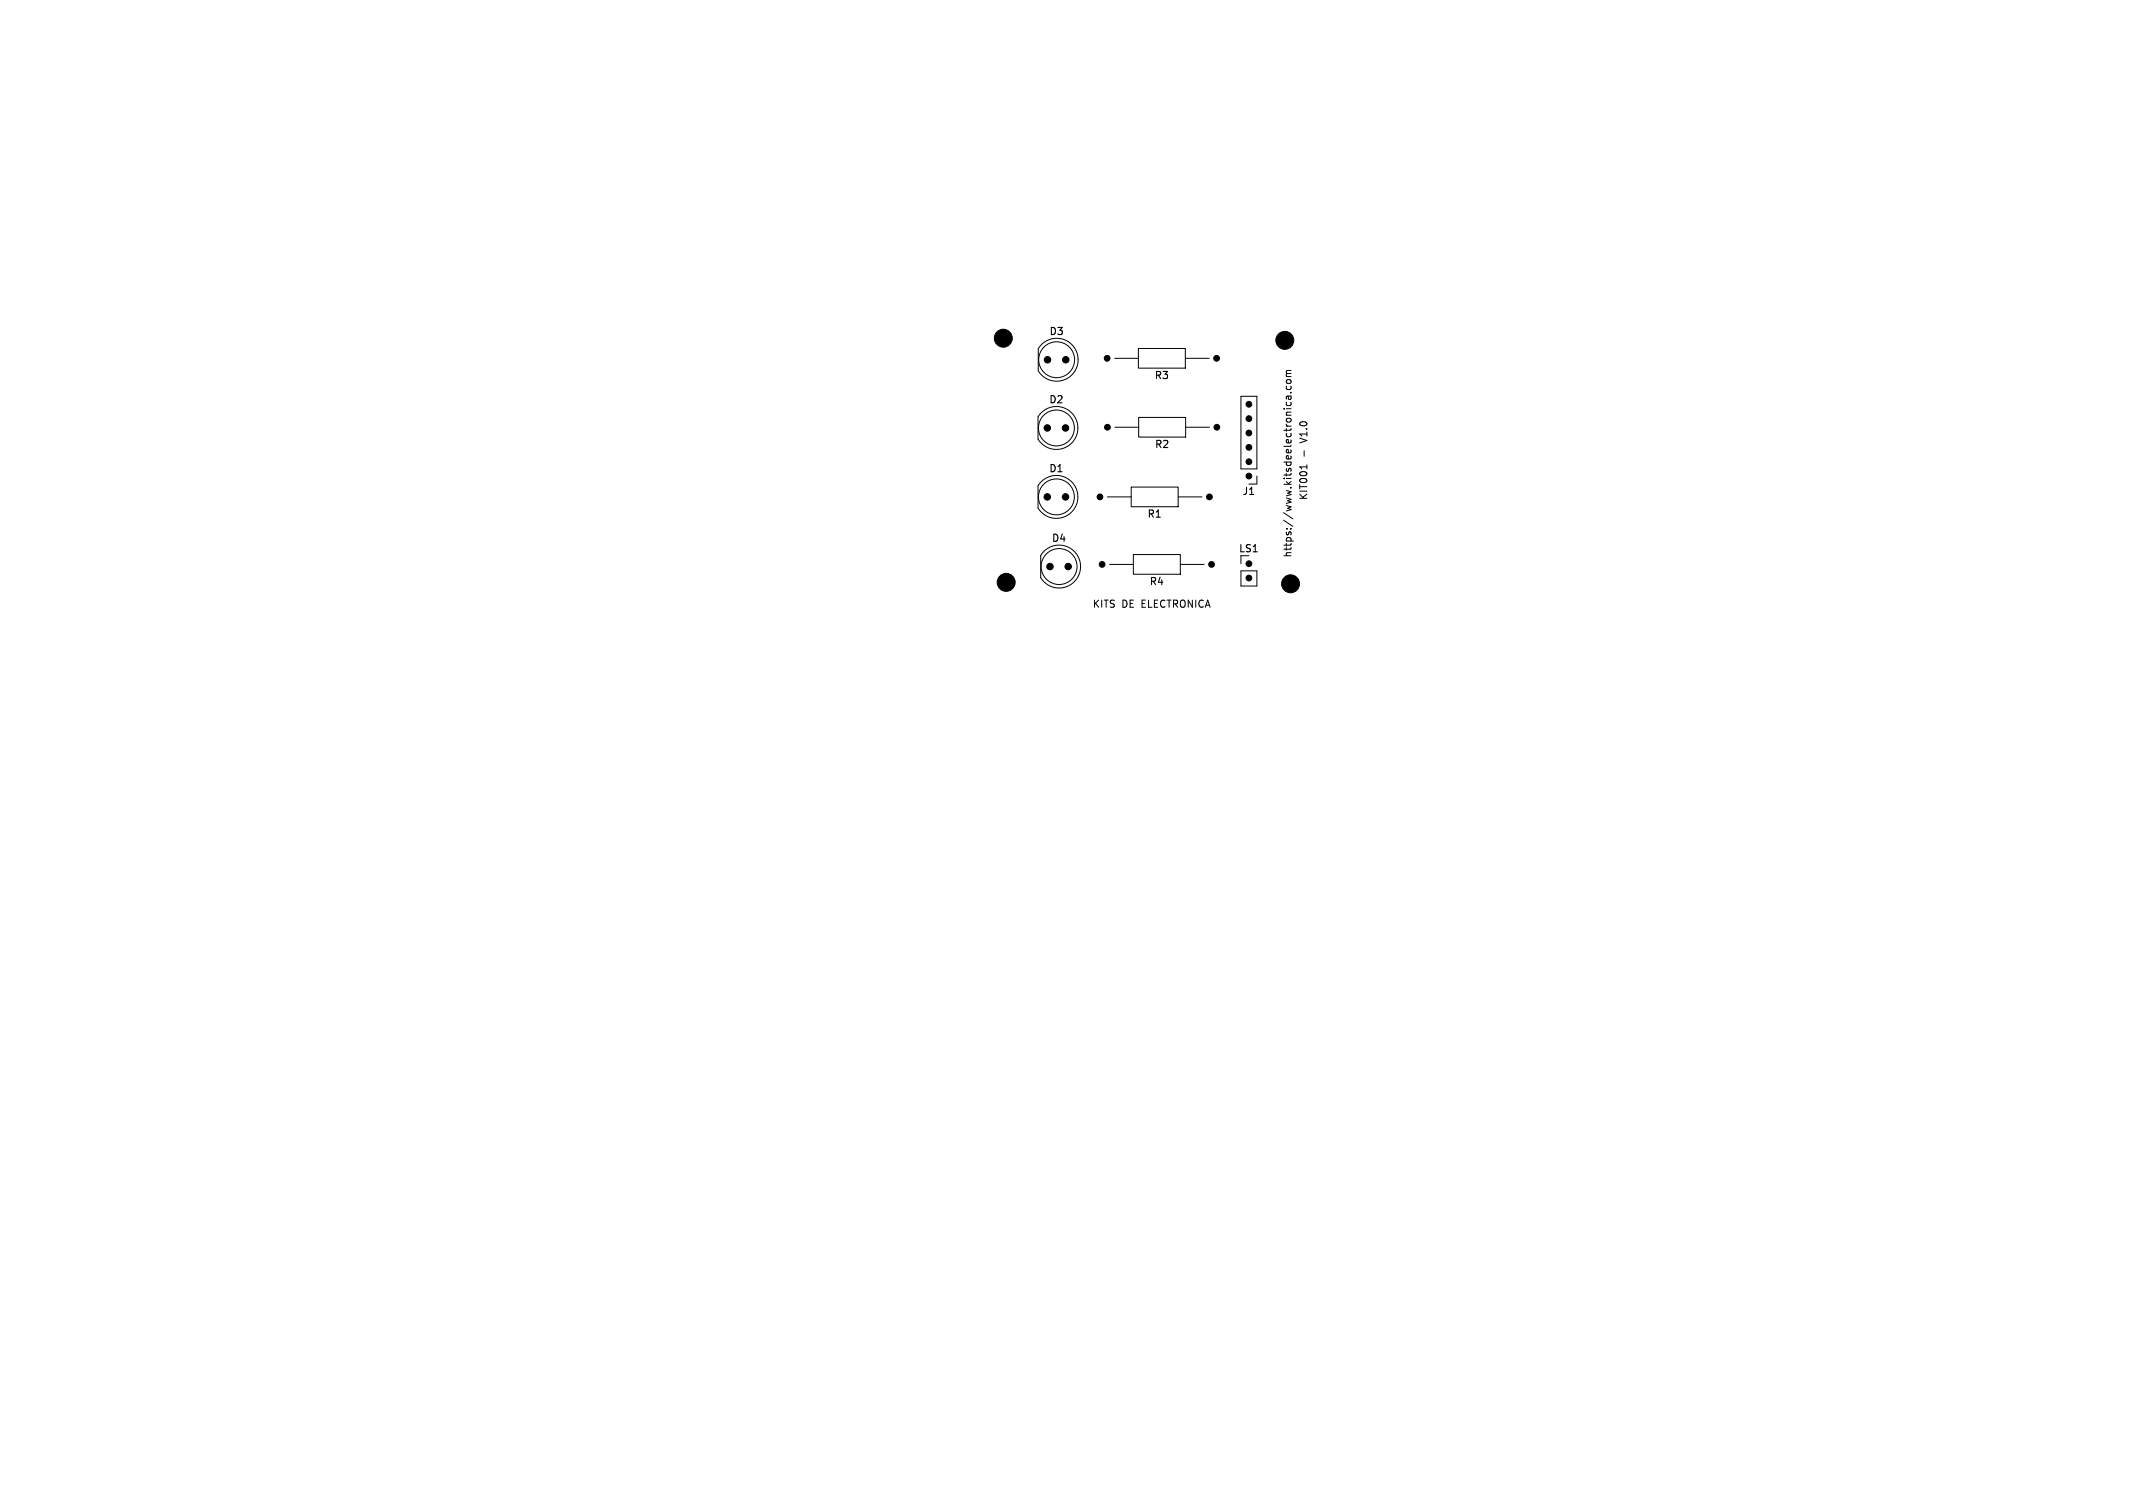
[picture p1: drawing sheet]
<svg xmlns="http://www.w3.org/2000/svg" width="297mm" height="210mm" viewBox="0 0 297 210" stroke-linecap="round" stroke-linejoin="round" font-family="sans-serif">
<defs><g id="words">
<g font-size="1.4">
<text x="146" y="46.9">D3</text>
<text x="160.7" y="53">R3</text>
<text x="146" y="56.4">D2</text>
<text x="146" y="66">D1</text>
<text x="160.7" y="62.6">R2</text>
<text x="182.1" y="61.6" transform="rotate(-90 182.1 61.6)">V1.0</text>
<text x="172.9" y="69.1">J1</text>
<text x="182.1" y="69.7" transform="rotate(-90 182.1 69.7)">KIT001</text>
<text x="146.4" y="75.7">D4</text>
<text x="159.7" y="72.3">R1</text>
<text x="172.4" y="77.1">LS1</text>
<text x="179.9" y="77.7" transform="rotate(-90 179.9 77.7)">https://www.kitsdeelectronica.com</text>
<text x="160" y="81.7">R4</text>
<text x="152.1" y="84.7">KITS DE ELECTRONICA</text>
</g>
</g></defs>
<g fill="none" stroke="#000" stroke-width=".14">
<path d="M145 57.5a2.99 2.99 0 0 1 4.4 .2 2.99 2.99 0 0 1-.6 4.3 2.99 2.99 0 0 1-4.3-.9v-3zM145 48a2.99 2.99 0 0 1 4.4 .2 2.99 2.99 0 0 1-.5 4.3 2.99 2.99 0 0 1-4.3-.9v-3zM155.2 49.9h3.3M155.2 59.5h3.4M158.5 48.5h6.6v2.8h-6.6zM158.6 58.1h6.5v2.8h-6.5zM165.1 49.9h3.3M165.1 59.5h3.3M172.8 55.2h2.2v10.1h-2.2zM179.1 52.4h.7M179.2 53l.4-.1 .1 .1 .1 .2-.2 .2h-.3l-.2-.2zM179.2 53.8l-.1 .3 .2 .2 .4-.1v-.4"/>
<path d="M179.2 56v.4M179.2 52l-.1 .2 .1 .2M179.2 52h.6M179.3 55.2l.1 .3 .1 .1 .3-.1-.1-.3M179.7 54.7h.1M179.7 56v.4M179.8 51.6h-.6l-.1 .3 .1 .1M179.8 55.2h-.6v.4M145 67.1a2.99 2.99 0 0 1 4.4 .2 2.99 2.99 0 0 1-.6 4.3 2.99 2.99 0 0 1-4.3-.9v-3zM145.4 76.8a2.99 2.99 0 0 1 4.3 .2 2.99 2.99 0 0 1-.5 4.3 2.99 2.99 0 0 1-4.3-.9v-3zM154.2 69.2h3.3M154.5 78.6h3.3"/>
<path d="M157.5 67.8h6.5v2.8h-6.5zM157.8 77.2h6.5v2.8h-6.5zM164 69.2h3.4M164.3 78.6h3.4M172.8 77.4v1.1M172.8 79.5h2.2v2.1h-2.2zM175 66.3v1.1h-1.1M181.6 62.8v.7M182 64.7v.6"/>
<circle cx="147.1" cy="59.6" r="2.5"/>
<circle cx="147.1" cy="50.1" r="2.5"/>
<circle cx="147.1" cy="69.2" r="2.5"/>
<circle cx="147.5" cy="78.9" r="2.5"/>
</g>
<g fill="#000" stroke="#000" stroke-width=".14">
<circle cx="139.7" cy="47.1" r="1.25"/>
<circle cx="145.8" cy="59.6" r=".45"/>
<circle cx="145.9" cy="50.1" r=".45"/>
<circle cx="148.4" cy="59.6" r=".45"/>
<circle cx="148.4" cy="50.1" r=".45"/>
<circle cx="154.2" cy="49.9" r=".4"/>
<circle cx="154.2" cy="59.5" r=".4"/>
<circle cx="169.4" cy="49.9" r=".4"/>
<circle cx="169.4" cy="59.5" r=".4"/>
<circle cx="173.9" cy="56.3" r=".4"/>
<circle cx="173.9" cy="58.3" r=".4"/>
<circle cx="178.9" cy="47.4" r="1.25"/>
<circle cx="145.8" cy="69.2" r=".45"/>
<circle cx="146.2" cy="78.9" r=".45"/>
<circle cx="148.4" cy="69.2" r=".45"/>
<circle cx="148.7" cy="78.9" r=".45"/>
<circle cx="153.2" cy="69.2" r=".4"/>
<circle cx="153.5" cy="78.6" r=".4"/>
<circle cx="168.4" cy="69.2" r=".4"/>
<circle cx="168.7" cy="78.6" r=".4"/>
<circle cx="173.9" cy="64.3" r=".4"/>
<circle cx="173.9" cy="62.3" r=".4"/>
<circle cx="173.9" cy="66.3" r=".4"/>
<circle cx="173.9" cy="60.3" r=".4"/>
<circle cx="173.9" cy="78.5" r=".4"/>
<circle cx="140.1" cy="81.1" r="1.25"/>
<circle cx="173.9" cy="80.5" r=".4"/>
<circle cx="179.7" cy="81.3" r="1.25"/>
</g>
<use href="#words"/>
</svg>
